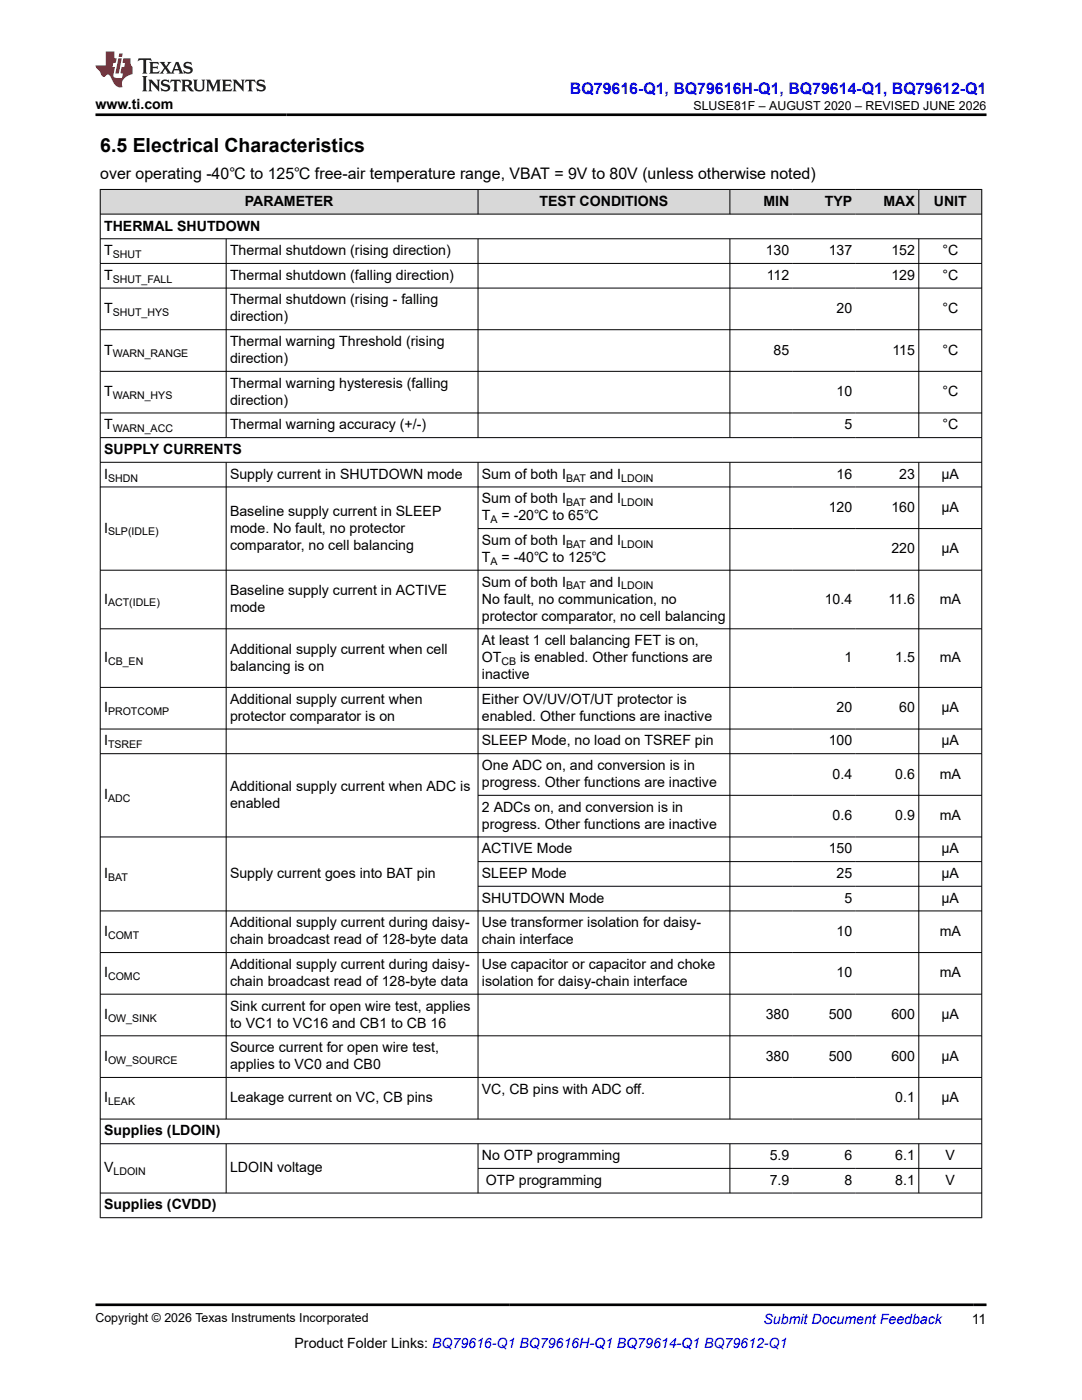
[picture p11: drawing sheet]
<svg xmlns="http://www.w3.org/2000/svg" width="216mm" height="279mm" viewBox="0 0 216 279" stroke-linecap="round" stroke-linejoin="round" font-family="sans-serif">
<defs><g id="words">
<text font-size="3.9" x="20" y="30.3">6.5 Electrical Characteristics</text>
<text font-size="3.2" fill="#00f" x="113.7" y="18.7">BQ79616-Q1, BQ79616H-Q1, BQ79614-Q1, BQ79612-Q1</text>
<text font-size="3.2" x="20" y="35.7">over operating -40℃ to 125℃ free-air temperature range, VBAT = 9V to 80V (unless otherwise noted)</text>
<g font-size="2.8">
<text x="19" y="21.8">www.ti.com</text>
<text x="48.9" y="41.1">PARAMETER</text>
<text x="107.7" y="41.1">TEST CONDITIONS</text>
<text x="152.3" y="41.1">MIN</text>
<text x="164.6" y="41.1">TYP</text>
<text x="176.3" y="41.1">MAX</text>
<text x="186.3" y="41.1">UNIT</text>
<text x="20.8" y="46">THERMAL SHUTDOWN</text>
<text x="20.8" y="50.9">T</text>
<text x="45.9" y="50.9">Thermal shutdown (rising direction)</text>
<text x="152.8" y="50.9">130</text>
<text x="165.4" y="50.9">137</text>
<text x="177.9" y="50.9">152</text>
<text x="188" y="50.9">°C</text>
<text x="20.8" y="55.8">T</text>
<text x="45.9" y="55.8">Thermal shutdown (falling direction)</text>
<text x="153" y="55.8">112</text>
<text x="177.9" y="55.8">129</text>
<text x="188" y="55.8">°C</text>
<text x="20.8" y="62.5">T</text>
<text x="45.9" y="60.8">Thermal shutdown (rising - falling</text>
<text x="45.9" y="64.2">direction)</text>
<text x="166.9" y="62.5">20</text>
<text x="188" y="62.5">°C</text>
<text x="20.8" y="70.8">T</text>
<text x="45.9" y="69.1">Thermal warning Threshold (rising</text>
<text x="154.4" y="70.8">85</text>
<text x="178.1" y="70.8">115</text>
<text x="188" y="70.8">°C</text>
<text x="45.9" y="72.5">direction)</text>
<text x="45.9" y="77.4">Thermal warning hysteresis (falling</text>
<text x="20.8" y="79.1">T</text>
<text x="45.9" y="80.8">direction)</text>
<text x="166.9" y="79.1">10</text>
<text x="188" y="79.1">°C</text>
<text x="20.8" y="85.7">T</text>
<text x="45.9" y="85.7">Thermal warning accuracy (+/-)</text>
<text x="168.5" y="85.7">5</text>
<text x="188" y="85.7">°C</text>
<text x="20.8" y="90.6">SUPPLY CURRENTS</text>
<text x="20.8" y="95.5">I</text>
<text x="45.9" y="95.5">Supply current in SHUTDOWN mode</text>
<text x="96.2" y="95.5">Sum of both I</text>
<text x="117.7" y="95.5">and I</text>
<text x="166.9" y="95.5">16</text>
<text x="179.4" y="95.5">23</text>
<text x="187.9" y="95.5">µA</text>
<text x="96.2" y="100.5">Sum of both I</text>
<text x="117.7" y="100.5">and I</text>
<text x="20.8" y="106.3">I</text>
<text x="45.9" y="102.9">Baseline supply current in SLEEP</text>
<text x="45.9" y="106.3">mode. No fault, no protector</text>
<text x="96.2" y="103.8">T</text>
<text x="100.1" y="103.8">= -20℃ to 65℃</text>
<text x="165.4" y="102.1">120</text>
<text x="177.9" y="102.1">160</text>
<text x="187.9" y="102.1">µA</text>
<text x="45.9" y="109.7">comparator, no cell balancing</text>
<text x="96.2" y="108.8">Sum of both I</text>
<text x="96.2" y="112.1">T</text>
<text x="100.1" y="112.1">= -40℃ to 125℃</text>
<text x="117.7" y="108.8">and I</text>
<text x="177.9" y="110.5">220</text>
<text x="187.9" y="110.5">µA</text>
<text x="45.9" y="118.8">Baseline supply current in ACTIVE</text>
<text x="96.2" y="117.1">Sum of both I</text>
<text x="117.7" y="117.1">and I</text>
<text x="20.8" y="120.5">I</text>
<text x="45.9" y="122.2">mode</text>
<text x="96.2" y="120.5">No fault, no communication, no</text>
<text x="96.2" y="123.8">protector comparator, no cell balancing</text>
<text x="164.6" y="120.5">10.4</text>
<text x="177.3" y="120.5">11.6</text>
<text x="187.5" y="120.5">mA</text>
<text x="45.9" y="130.5">Additional supply current when cell</text>
<text x="96.2" y="128.8">At least 1 cell balancing FET is on,</text>
<text x="20.8" y="132.2">I</text>
<text x="45.9" y="133.8">balancing is on</text>
<text x="96.2" y="135.5">inactive</text>
<text x="96.2" y="132.2">OT</text>
<text x="103.8" y="132.2">is enabled. Other functions are</text>
<text x="168.5" y="132.2">1</text>
<text x="178.6" y="132.2">1.5</text>
<text x="187.5" y="132.2">mA</text>
<text x="20.8" y="142.2">I</text>
<text x="45.9" y="140.5">Additional supply current when</text>
<text x="45.9" y="143.8">protector comparator is on</text>
<text x="96.2" y="140.5">Either OV/UV/OT/UT protector is</text>
<text x="96.2" y="143.8">enabled. Other functions are inactive</text>
<text x="166.9" y="142.2">20</text>
<text x="179.4" y="142.2">60</text>
<text x="187.9" y="142.2">µA</text>
<text x="20.8" y="148.8">I</text>
<text x="96.2" y="148.8">SLEEP Mode, no load on TSREF pin</text>
<text x="165.4" y="148.8">100</text>
<text x="187.9" y="148.8">µA</text>
<text x="96.2" y="153.7">One ADC on, and conversion is in</text>
<text x="166.1" y="155.4">0.4</text>
<text x="178.6" y="155.4">0.6</text>
<text x="187.5" y="155.4">mA</text>
<text x="20.8" y="159.5">I</text>
<text x="45.9" y="157.8">Additional supply current when ADC is</text>
<text x="45.9" y="161.2">enabled</text>
<text x="96.2" y="157.1">progress. Other functions are inactive</text>
<text x="96.2" y="162">2 ADCs on, and conversion is in</text>
<text x="96.2" y="165.4">progress. Other functions are inactive</text>
<text x="166.1" y="163.7">0.6</text>
<text x="178.6" y="163.7">0.9</text>
<text x="187.5" y="163.7">mA</text>
<text x="96.2" y="170.3">ACTIVE Mode</text>
<text x="165.4" y="170.3">150</text>
<text x="187.9" y="170.3">µA</text>
<text x="20.8" y="175.2">I</text>
<text x="45.9" y="175.2">Supply current goes into BAT pin</text>
<text x="96.2" y="175.2">SLEEP Mode</text>
<text x="166.9" y="175.2">25</text>
<text x="187.9" y="175.2">µA</text>
<text x="45.9" y="185.1">Additional supply current during daisy-</text>
<text x="96.2" y="180.1">SHUTDOWN Mode</text>
<text x="96.2" y="185.1">Use transformer isolation for daisy-</text>
<text x="168.5" y="180.1">5</text>
<text x="187.9" y="180.1">µA</text>
<text x="20.8" y="186.8">I</text>
<text x="45.9" y="188.5">chain broadcast read of 128-byte data</text>
<text x="96.2" y="188.5">chain interface</text>
<text x="166.9" y="186.8">10</text>
<text x="187.5" y="186.8">mA</text>
<text x="20.8" y="195.1">I</text>
<text x="45.9" y="193.4">Additional supply current during daisy-</text>
<text x="45.9" y="196.8">chain broadcast read of 128-byte data</text>
<text x="96.2" y="193.4">Use capacitor or capacitor and choke</text>
<text x="96.2" y="196.8">isolation for daisy-chain interface</text>
<text x="166.9" y="195.1">10</text>
<text x="187.5" y="195.1">mA</text>
<text x="20.8" y="203.4">I</text>
<text x="45.9" y="201.7">Sink current for open wire test, applies</text>
<text x="152.8" y="203.4">380</text>
<text x="165.4" y="203.4">500</text>
<text x="177.9" y="203.4">600</text>
<text x="187.9" y="203.4">µA</text>
<text x="45.9" y="205.1">to VC1 to VC16 and CB1 to CB 16</text>
<text x="45.9" y="210">Source current for open wire test,</text>
<text x="20.8" y="211.7">I</text>
<text x="45.9" y="213.4">applies to VC0 and CB0</text>
<text x="152.8" y="211.7">380</text>
<text x="165.4" y="211.7">500</text>
<text x="177.9" y="211.7">600</text>
<text x="187.9" y="211.7">µA</text>
<text x="20.8" y="220">I</text>
<text x="45.9" y="220">Leakage current on VC, CB pins</text>
<text x="96.2" y="218.3">VC, CB pins with ADC off.</text>
<text x="178.6" y="220">0.1</text>
<text x="187.9" y="220">µA</text>
<text x="20.8" y="226.6">Supplies (LDOIN)</text>
<text x="20.8" y="234">V</text>
<text x="45.9" y="234">LDOIN voltage</text>
<text x="96.2" y="231.5">No OTP programming</text>
<text x="153.6" y="231.5">5.9</text>
<text x="168.5" y="231.5">6</text>
<text x="178.6" y="231.5">6.1</text>
<text x="188.7" y="231.5">V</text>
<text x="96.9" y="236.5">OTP programming</text>
<text x="153.6" y="236.5">7.9</text>
<text x="168.5" y="236.5">8</text>
<text x="178.6" y="236.5">8.1</text>
<text x="188.7" y="236.5">V</text>
<text x="20.8" y="241.4">Supplies (CVDD)</text>
<text x="58.8" y="269">Product Folder Links: BQ79616-Q1 BQ79616H-Q1 BQ79614-Q1 BQ79612-Q1</text>
<text x="193.9" y="264.2">11</text>
</g>
<text font-size="2.8" fill="#00f" x="152.4" y="264.2">Submit Document Feedback</text>
<g font-size="2.5">
<text x="138.4" y="21.9">SLUSE81F – AUGUST 2020 – REVISED JUNE 2026</text>
<text x="19" y="263.9">Copyright © 2026 Texas Instruments Incorporated</text>
</g>
<g font-size="2.1">
<text x="22.5" y="51.5">SHUT</text>
<text x="22.5" y="56.4">SHUT_FALL</text>
<text x="22.5" y="63">SHUT_HYS</text>
<text x="22.5" y="71.3">WARN_RANGE</text>
<text x="22.5" y="79.6">WARN_HYS</text>
<text x="22.5" y="86.3">WARN_ACC</text>
<text x="21.6" y="96.1">SHDN</text>
<text x="112.9" y="96.1">BAT</text>
<text x="112.9" y="101">BAT</text>
<text x="124" y="96.1">LDOIN</text>
<text x="124" y="101">LDOIN</text>
<text x="21.6" y="106.9">SLP(IDLE)</text>
<text x="97.9" y="104.4">A</text>
<text x="97.9" y="112.7">A</text>
<text x="112.9" y="109.3">BAT</text>
<text x="124" y="109.3">LDOIN</text>
<text x="112.9" y="117.6">BAT</text>
<text x="124" y="117.6">LDOIN</text>
<text x="21.6" y="121">ACT(IDLE)</text>
<text x="21.6" y="132.7">CB_EN</text>
<text x="100.1" y="132.7">CB</text>
<text x="21.6" y="142.7">PROTCOMP</text>
<text x="21.6" y="149.3">TSREF</text>
<text x="21.6" y="160.1">ADC</text>
<text x="21.6" y="175.8">BAT</text>
<text x="21.6" y="187.3">COMT</text>
<text x="21.6" y="195.6">COMC</text>
<text x="21.6" y="203.9">OW_SINK</text>
<text x="21.6" y="212.3">OW_SOURCE</text>
<text x="21.6" y="220.6">LEAK</text>
<text x="22.6" y="234.6">LDOIN</text>
</g>
</g></defs>
<g fill="#d8d8d8">
<path d="M20 37.8h175.9v4.9h-175.9z" fill-rule="evenodd"/>
<path d="M20.1 37.9h75.2v4.8h-75.2z" fill-rule="evenodd"/>
<path d="M95.4 37.9h50.2v4.8h-50.2z" fill-rule="evenodd"/>
<path d="M145.7 37.9h12.5v4.8h-12.5z" fill-rule="evenodd"/>
<path d="M158.2 37.9h12.6v4.8h-12.6z" fill-rule="evenodd"/>
<path d="M170.8 37.9h12.5v4.8h-12.5z" fill-rule="evenodd"/>
<path d="M183.4 37.9h12.4v4.8h-12.4z" fill-rule="evenodd"/>
</g>
<g fill="none" stroke="#000" stroke-width=".2">
<path d="M19.9 37.8h176.1M20 37.7v205.4M95.4 37.7v5.1M145.6 37.7v5.1M183.3 37.7v5.1M195.9 37.7v205.4M19.9 42.7h176.1M19.9 47.7h176.1M19.9 52.6h176.1M19.9 57.5h176.1M45.1 47.7v39.7M95.4 47.7v39.7"/>
<path d="M145.6 47.7v39.7M183.3 47.7v39.7M19.9 65.8h176.1M19.9 74.1h176.1M19.9 82.4h176.1M19.9 87.3h176.1M19.9 92.3h176.1M19.9 97.2h176.1M45.1 92.3v131.1M95.4 92.3v131.1M145.6 92.3v131.1M183.3 92.3v131.1"/>
<path d="M19.9 113.8h176.1M95.4 105.5h100.6M19.9 125.5h176.1M19.9 137.2h176.1M19.9 145.5h176.1M19.9 150.4h176.1M95.4 158.7h100.6M95.4 172h100.6M95.4 176.9h100.6M196 167h-176.1M19.9 190.1h176.1M19.9 198.4h176.1"/>
<path d="M196 181.8h-176.1M19.9 206.7h176.1M19.9 215h176.1M19.9 223.3h176.1M19.9 228.3h176.1M45.1 228.3v9.9M95.4 228.3v9.9M95.4 233.2h100.6M145.6 228.3v9.9M183.3 228.3v9.9M196 238.1h-176.1M19.9 243h176.1"/>
</g>
<path d="M27.7 11.6l-.2 .6 .5-.2h.6v.1v2.2l-.2 .4h1l-.2-.4v-2.2v-.1h.5l.5 .2-.1-.6zM29.8 12.4l.2 .3v1.6l-.2 .4h1.9l.1-.6a1.08 1.08 0 0 1-1.3 .2v-.7h.6l.4 .2v-.7l-.4 .2h-.6v-.5l.2-.2a1 1 0 0 1 1 .3l-.1-.5zM31.8 12.4l1 1.1-1 1.2h.9l-.2-.2 .4-.8 .5 .8-.2 .2h1.6l-.2-.2 .1-.5h1l.1 .5-.1 .2h.9l-.2-.4-.8-1.9h-.5l-1 2.1-.8-1.1 .9-1h-.8l.2 .2-.5 .6-.3-.6 .1-.2zM35.2 12.8l.4 1h-.8zM36.8 12.5a.65 .65 0 0 0-.2 .7 .65 .65 0 0 0 .6 .5l.7 .1 .1 .3a.79 .79 0 0 1-.7 .4 .79 .79 0 0 1-.7-.5l.1 .7 .2-.1a.93 .93 0 0 0 1.1 0 .93 .93 0 0 0 .4-.9 1.46 1.46 0 0 0-1.2-.6l-.1-.3a1.09 1.09 0 0 1 1.2 .2l-.2-.6-.1 .1-.6-.2zM28.4 15.2l.2 .4v2.2l-.2 .4h1l-.2-.4v-2.2l.2-.4zM29.6 15.9l.2 .4v1.5l-.2 .4h.8l-.3-.4v-1.3l1.7 1.8v-2l.2-.4h-.8l.2 .2 .1 1.1-1.2-1.3zM32.3 16a.65 .65 0 0 0-.2 .8 .65 .65 0 0 0 .7 .4l.6 .2 .1 .2a.79 .79 0 0 1-.7 .4 .79 .79 0 0 1-.7-.5l.1 .7 .2-.1a.93 .93 0 0 0 1.1 .1 .93 .93 0 0 0 .4-1 1.46 1.46 0 0 0-1.2-.5l-.1-.4a1.09 1.09 0 0 1 1.2 .2l-.2-.6-.1 .1-.6-.1zM34.1 15.9l-.1 .6a.63 .63 0 0 1 .7-.3l.1 1.6-.3 .4h1l-.2-.4v-1.6a.66 .66 0 0 1 .8 .3l-.1-.6zM36.2 15.9l.2 .4v1.5l-.2 .4h.9l-.2-.2v-.7h.5l.1 .2a.79 .79 0 0 0 1.2 .6l-1-.9a.61 .61 0 0 0 .6-.6 .61 .61 0 0 0-.5-.7zM36.9 16.2h.2a.47 .47 0 0 1 .5 .1 .47 .47 0 0 1 .1 .5l-.2 .1-.6 .1zM38.5 15.9l.2 .2a2.27 2.27 0 0 0 .4 2 1.04 1.04 0 0 0 1.7-.7v-1.3l.2-.2h-.8l.2 .4v1.1a.6 .6 0 0 1-.6 .6 .6 .6 0 0 1-.6-.6v-1.1l.3-.4zM41.1 15.9l.2 .4v1.5l-.2 .4h.7l-.2-.4v-1.4l.9 1.9 .8-1.9v1.4l-.2 .4h1l-.3-.4v-1.5l.3-.4h-.8l-.7 1.5-.7-1.5zM44.3 15.9l.2 .4v1.5l-.2 .4h1.9l.1-.6a1.09 1.09 0 0 1-1.3 .2v-.7h.6l.4 .2v-.6l-.4 .2h-.6v-.6l.2-.1a1.01 1.01 0 0 1 1 .3l-.1-.6zM46.4 15.9l.3 .4v1.5l-.3 .4h.8l-.2-.4v-1.3l1.6 1.8v-2l.2-.4h-.7l.2 .2v1.1l-1.2-1.3zM49 15.9l-.1 .6a.63 .63 0 0 1 .8-.3v1.6l-.3 .4h1l-.2-.4v-1.6a.66 .66 0 0 1 .8 .3l-.1-.6zM51.4 16a.65 .65 0 0 0-.2 .8 .65 .65 0 0 0 .6 .4l.6 .2 .2 .2a.79 .79 0 0 1-.8 .4 .79 .79 0 0 1-.6-.5l.1 .7 .2-.1a.93 .93 0 0 0 1 .1 .93 .93 0 0 0 .5-1 1.46 1.46 0 0 0-1.3-.5l-.1-.4a1.09 1.09 0 0 1 1.3 .2l-.2-.6-.2 .1-.5-.1z" fill="#231f20"/>
<path d="M21.1 10.3v2.7h-2.1l.1 .4 .9 1a.95 .95 0 0 0 .9 .9 .59 .59 0 0 1 .6-.4 .59 .59 0 0 1 .5 .3l.4 .8a1.59 1.59 0 0 0 2.1 1.4 1.61 1.61 0 0 1 1-2.3l1-.3-.1-1.5a1.59 1.59 0 0 1-.4-1.7h-1.4l-.2 .9h.5l-.1 .9h-.5l-.2 .9v.3l.4 .1-.2 .9h-.6a.73 .73 0 0 1-1.1-.7l.3-1.5h-.5l.2-.9h.5l.2-.9h-.5v-1.3zM23.6 11.6l-.6 3.1h.7l.6-3.1zM23.8 10.7l-.1 .6h.7l.1-.6z" fill="#ed1c24"/>
<path d="M19 22.9h177.8M19 260.4h177.8" fill="none" stroke="#000" stroke-width=".53"/>
<use href="#words"/>
</svg>
